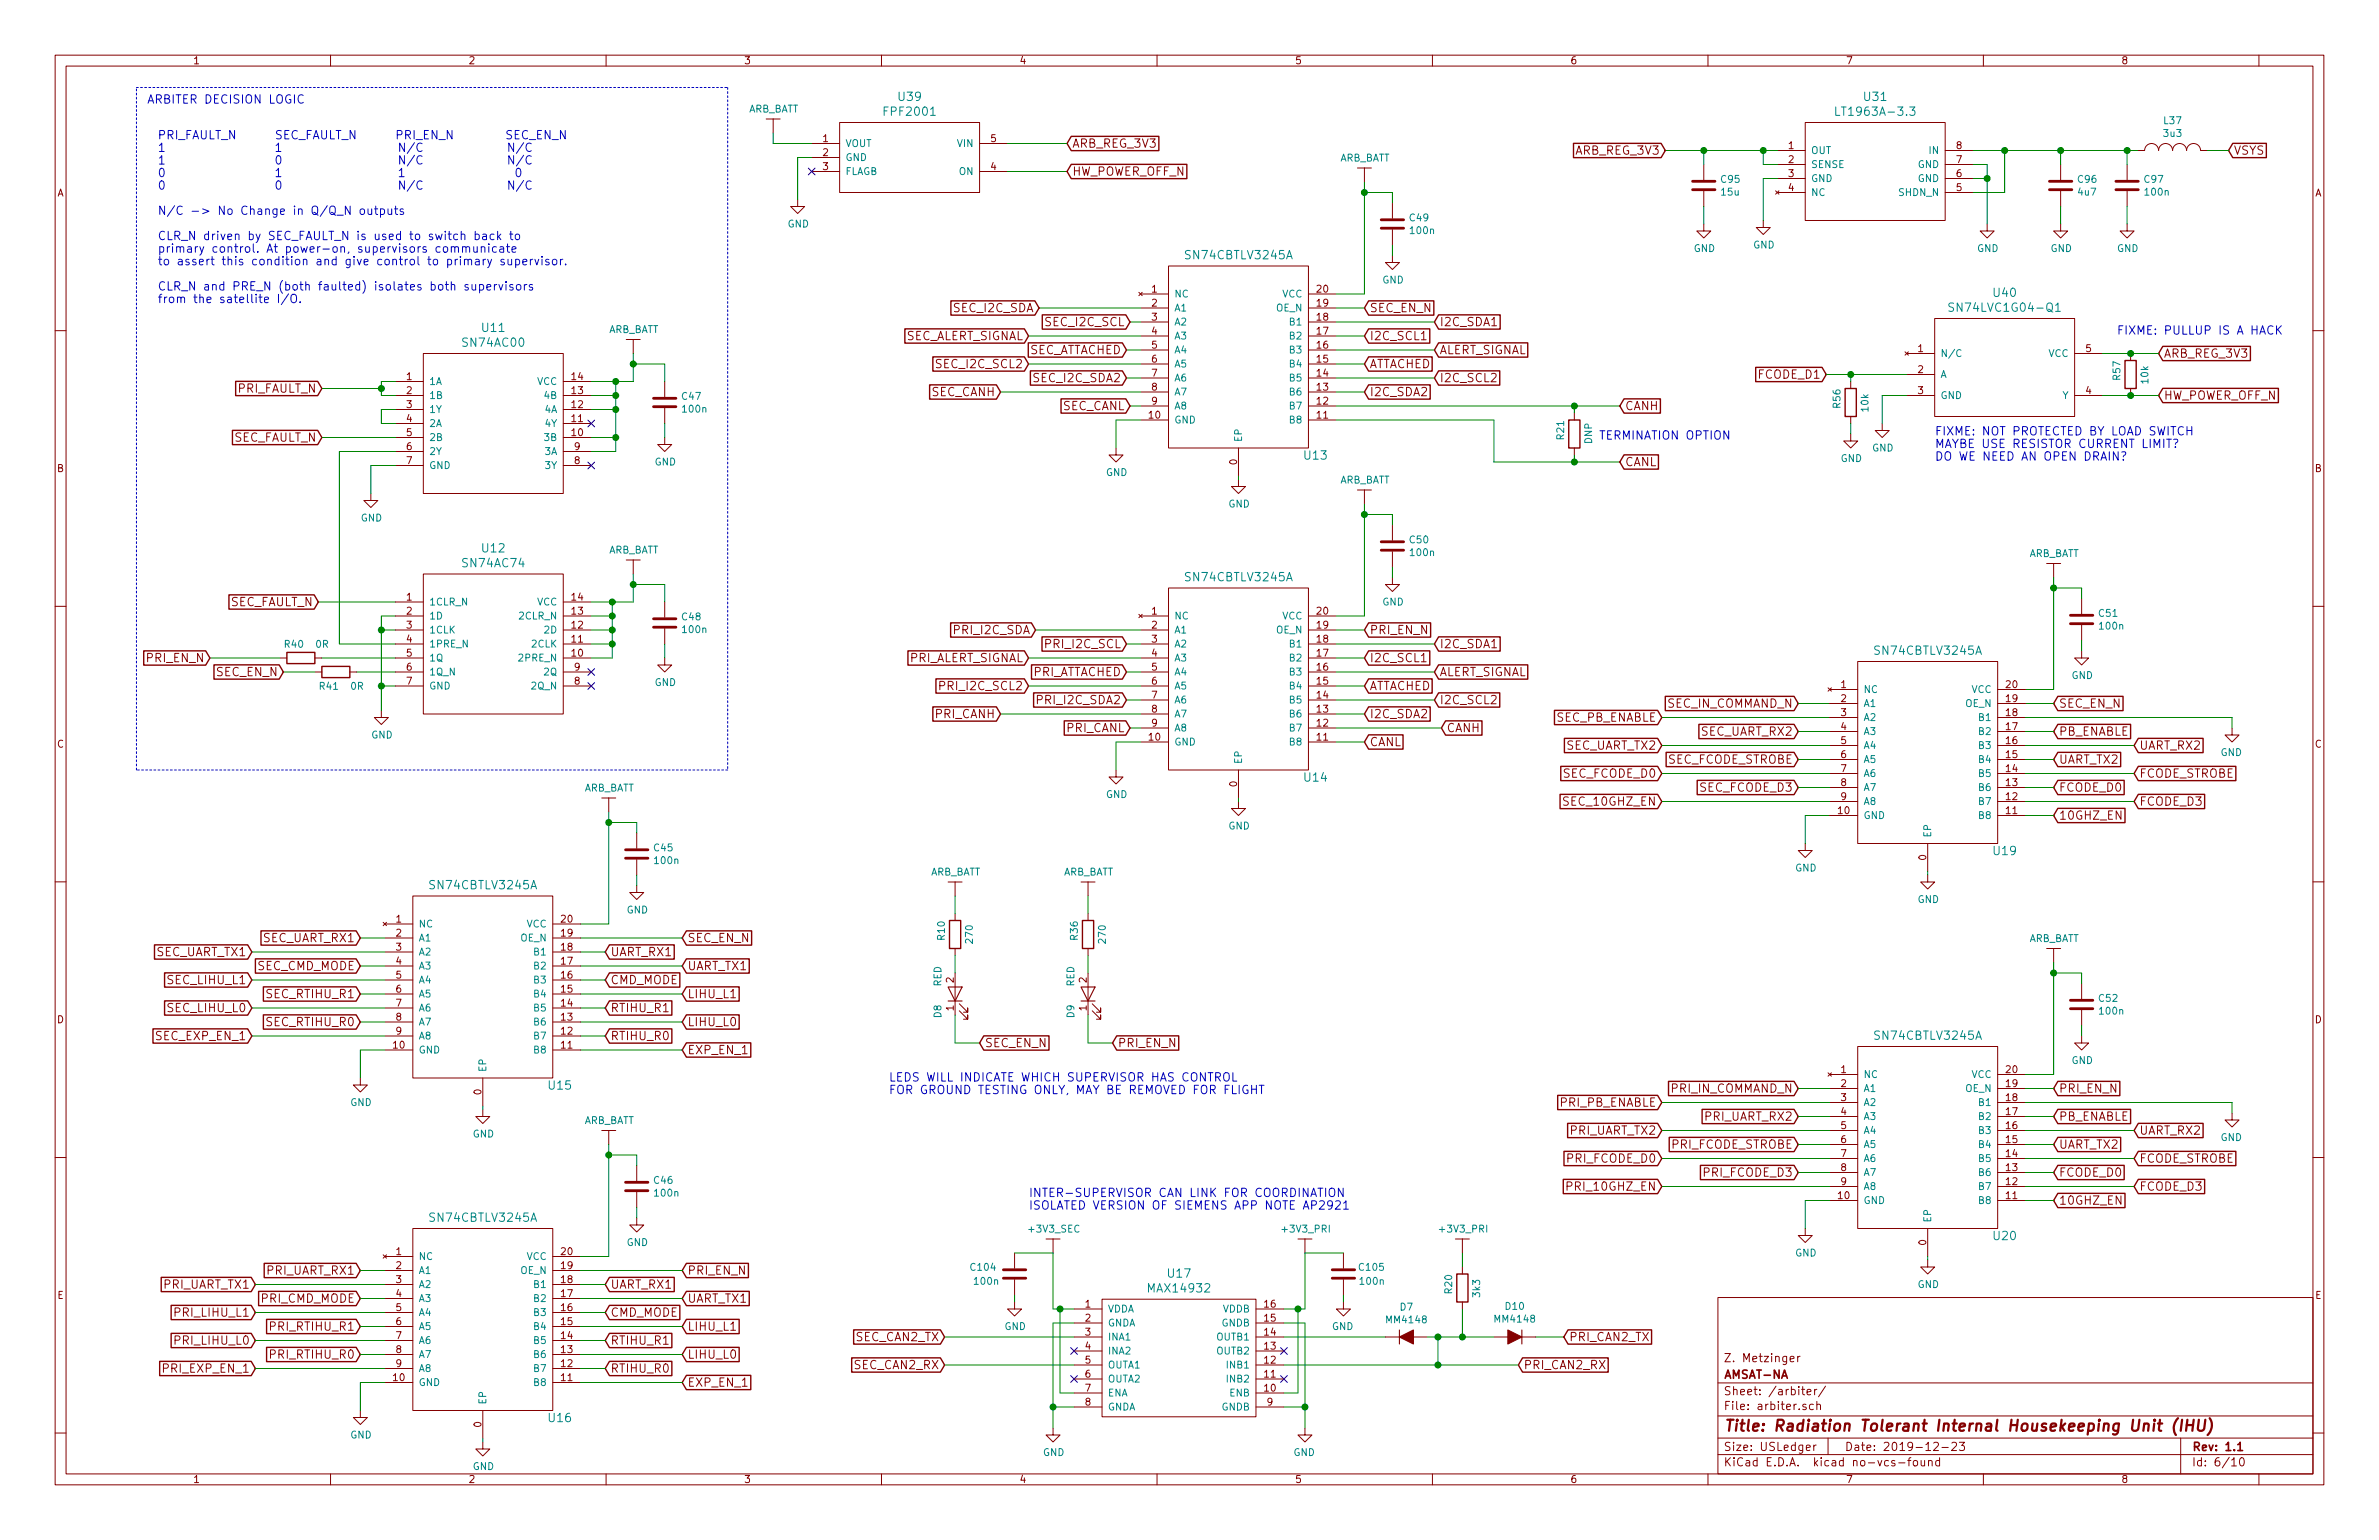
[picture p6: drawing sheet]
<svg xmlns="http://www.w3.org/2000/svg" width="432mm" height="279mm" viewBox="0 0 432 279" stroke-linecap="round" stroke-linejoin="round" font-family="sans-serif">
<defs><g id="words">
<text font-size="2.8" fill="#840000" x="312.8" y="259.7">Title: Radiation Tolerant Internal Housekeeping Unit (IHU)</text>
<g font-size="2.1" fill="#0000c2">
<text x="26.7" y="18.8">ARBITER DECISION LOGIC</text>
<text x="28.6" y="25.3">PRI_FAULT_N</text>
<text x="28.6" y="27.6">1</text>
<text x="28.6" y="29.8">1</text>
<text x="46.3" y="25.3">SEC_FAULT_N</text>
<text x="28.6" y="32.1">0</text>
<text x="28.6" y="34.4">0</text>
<text x="28.6" y="39">N/C -&gt; No Change in Q/Q_N outputs</text>
<text x="28.6" y="43.6">CLR_N driven by SEC_FAULT_N is used to switch back to</text>
<text x="28.6" y="45.8">primary control. At power-on, supervisors communicate</text>
<text x="28.6" y="48.1">to assert this condition and give control to primary supervisor.</text>
<text x="28.6" y="52.7">CLR_N and PRE_N (both faulted) isolates both supervisors</text>
<text x="28.6" y="55">from the satellite I/O.</text>
<text x="384.2" y="60.7">FIXME: PULLUP IS A HACK</text>
<text x="290.2" y="79.8">TERMINATION OPTION</text>
<text x="351.2" y="79">FIXME: NOT PROTECTED BY LOAD SWITCH</text>
<text x="351.2" y="81.3">MAYBE USE RESISTOR CURRENT LIMIT?</text>
<text x="351.2" y="83.6">DO WE NEED AN OPEN DRAIN?</text>
<text x="161.3" y="196.2">LEDS WILL INDICATE WHICH SUPERVISOR HAS CONTROL</text>
<text x="161.3" y="198.5">FOR GROUND TESTING ONLY, MAY BE REMOVED FOR FLIGHT</text>
<text x="186.7" y="217.2">INTER-SUPERVISOR CAN LINK FOR COORDINATION</text>
<text x="186.7" y="219.5">ISOLATED VERSION OF SIEMENS APP NOTE AP2921</text>
</g>
<g font-size="2.1" fill="#008484">
<text x="160.7" y="21">FPF2001</text>
<text x="163.2" y="18.3">U39</text>
<text x="334.1" y="21">LT1963A-3.3</text>
<text x="338.4" y="18.3">U31</text>
<text x="215.5" y="47">SN74CBTLV3245A</text>
<text x="361.9" y="53.9">U40</text>
<text x="354.7" y="56.6">SN74LVC1G04-Q1</text>
<text x="84.2" y="62.9">SN74AC00</text>
<text x="87.6" y="60.2">U11</text>
<text x="236.8" y="83.4">U13</text>
<text x="87.6" y="100.2">U12</text>
<text x="84.2" y="102.9">SN74AC74</text>
<text x="215.5" y="105.5">SN74CBTLV3245A</text>
<text x="340.6" y="118.8">SN74CBTLV3245A</text>
<text x="236.8" y="141.8">U14</text>
<text x="361.9" y="155.1">U19</text>
<text x="78.3" y="161.3">SN74CBTLV3245A</text>
<text x="340.6" y="188.6">SN74CBTLV3245A</text>
<text x="99.7" y="197.7">U15</text>
<text x="78.3" y="221.7">SN74CBTLV3245A</text>
<text x="361.9" y="225">U20</text>
<text x="212.1" y="231.8">U17</text>
<text x="208.7" y="234.5">MAX14932</text>
<text x="99.7" y="258">U16</text>
</g>
<g font-size="2.1" fill="#840000">
<text x="194.6" y="26.8">ARB_REG_3V3</text>
<text x="286" y="28.1">ARB_REG_3V3</text>
<text x="405.4" y="28.1">VSYS</text>
<text x="194.6" y="31.9">HW_POWER_OFF_N</text>
<text x="173.2" y="56.6">SEC_I2C_SDA</text>
<text x="189.9" y="59.2">SEC_I2C_SCL</text>
<text x="248.6" y="56.6">SEC_EN_N</text>
<text x="261.3" y="59.2">I2C_SDA1</text>
<text x="164" y="61.7">SEC_ALERT_SIGNAL</text>
<text x="186.3" y="64.3">SEC_ATTACHED</text>
<text x="248.6" y="61.7">I2C_SCL1</text>
<text x="261.3" y="64.3">ALERT_SIGNAL</text>
<text x="392.7" y="64.9">ARB_REG_3V3</text>
<text x="43.1" y="71.2">PRI_FAULT_N</text>
<text x="169" y="71.9">SEC_CANH</text>
<text x="170.3" y="66.8">SEC_I2C_SCL2</text>
<text x="187.9" y="69.3">SEC_I2C_SDA2</text>
<text x="248.6" y="66.8">ATTACHED</text>
<text x="248.6" y="71.9">I2C_SDA2</text>
<text x="261.3" y="69.3">I2C_SCL2</text>
<text x="319.2" y="68.7">FCODE_D1</text>
<text x="192.8" y="74.4">SEC_CANL</text>
<text x="294.9" y="74.4">CANH</text>
<text x="392.7" y="72.5">HW_POWER_OFF_N</text>
<text x="42.3" y="80.1">SEC_FAULT_N</text>
<text x="294.9" y="84.6">CANL</text>
<text x="41.7" y="110">SEC_FAULT_N</text>
<text x="173.4" y="115.1">PRI_I2C_SDA</text>
<text x="190.1" y="117.6">PRI_I2C_SCL</text>
<text x="248.6" y="115.1">PRI_EN_N</text>
<text x="261.3" y="117.6">I2C_SDA1</text>
<text x="26.8" y="120.1">PRI_EN_N</text>
<text x="39.3" y="122.7">SEC_EN_N</text>
<text x="164.8" y="120.1">PRI_ALERT_SIGNAL</text>
<text x="171.1" y="125.2">PRI_I2C_SCL2</text>
<text x="187.2" y="122.7">PRI_ATTACHED</text>
<text x="248.6" y="120.1">I2C_SCL1</text>
<text x="248.6" y="125.2">ATTACHED</text>
<text x="261.3" y="122.7">ALERT_SIGNAL</text>
<text x="169.8" y="130.3">PRI_CANH</text>
<text x="188.7" y="127.8">PRI_I2C_SDA2</text>
<text x="248.6" y="130.3">I2C_SDA2</text>
<text x="261.3" y="127.8">I2C_SCL2</text>
<text x="282.3" y="130.9">SEC_PB_ENABLE</text>
<text x="302.6" y="128.4">SEC_IN_COMMAND_N</text>
<text x="373.7" y="128.4">SEC_EN_N</text>
<text x="193.6" y="132.8">PRI_CANL</text>
<text x="248.6" y="135.4">CANL</text>
<text x="262.5" y="132.8">CANH</text>
<text x="284.2" y="136">SEC_UART_TX2</text>
<text x="308.7" y="133.5">SEC_UART_RX2</text>
<text x="373.7" y="133.5">PB_ENABLE</text>
<text x="388.3" y="136">UART_RX2</text>
<text x="283.8" y="141.1">SEC_FCODE_D0</text>
<text x="302.5" y="138.6">SEC_FCODE_STROBE</text>
<text x="308.6" y="143.6">SEC_FCODE_D3</text>
<text x="373.7" y="138.6">UART_TX2</text>
<text x="373.7" y="143.6">FCODE_D0</text>
<text x="388.3" y="141.1">FCODE_STROBE</text>
<text x="284.2" y="146.2">SEC_10GHZ_EN</text>
<text x="373.7" y="148.7">10GHZ_EN</text>
<text x="388.3" y="146.2">FCODE_D3</text>
<text x="28.3" y="173.5">SEC_UART_TX1</text>
<text x="47.8" y="170.9">SEC_UART_RX1</text>
<text x="110.8" y="173.5">UART_RX1</text>
<text x="124.7" y="170.9">SEC_EN_N</text>
<text x="30.7" y="178.6">SEC_LIHU_L1</text>
<text x="46.6" y="176">SEC_CMD_MODE</text>
<text x="110.8" y="178.6">CMD_MODE</text>
<text x="124.7" y="176">UART_TX1</text>
<text x="30.7" y="183.6">SEC_LIHU_L0</text>
<text x="48.6" y="181.1">SEC_RTIHU_R1</text>
<text x="110.8" y="183.6">RTIHU_R1</text>
<text x="124.7" y="181.1">LIHU_L1</text>
<text x="28.5" y="188.7">SEC_EXP_EN_1</text>
<text x="48.6" y="186.2">SEC_RTIHU_R0</text>
<text x="110.8" y="188.7">RTIHU_R0</text>
<text x="124.7" y="191.3">EXP_EN_1</text>
<text x="124.7" y="186.2">LIHU_L0</text>
<text x="178.7" y="190">SEC_EN_N</text>
<text x="202.8" y="190">PRI_EN_N</text>
<text x="283.1" y="200.8">PRI_PB_ENABLE</text>
<text x="303.4" y="198.2">PRI_IN_COMMAND_N</text>
<text x="309.5" y="203.3">PRI_UART_RX2</text>
<text x="373.7" y="198.2">PRI_EN_N</text>
<text x="373.7" y="203.3">PB_ENABLE</text>
<text x="285" y="205.9">PRI_UART_TX2</text>
<text x="303.3" y="208.4">PRI_FCODE_STROBE</text>
<text x="373.7" y="208.4">UART_TX2</text>
<text x="388.3" y="205.9">UART_RX2</text>
<text x="284.7" y="210.9">PRI_FCODE_D0</text>
<text x="309.4" y="213.5">PRI_FCODE_D3</text>
<text x="373.7" y="213.5">FCODE_D0</text>
<text x="388.3" y="210.9">FCODE_STROBE</text>
<text x="285" y="216">PRI_10GHZ_EN</text>
<text x="373.7" y="218.6">10GHZ_EN</text>
<text x="388.3" y="216">FCODE_D3</text>
<text x="29.7" y="233.8">PRI_UART_TX1</text>
<text x="48.6" y="231.3">PRI_UART_RX1</text>
<text x="110.8" y="233.8">UART_RX1</text>
<text x="124.7" y="231.3">PRI_EN_N</text>
<text x="32.1" y="238.9">PRI_LIHU_L1</text>
<text x="47.4" y="236.3">PRI_CMD_MODE</text>
<text x="110.8" y="238.9">CMD_MODE</text>
<text x="124.7" y="236.3">UART_TX1</text>
<text x="32.1" y="244">PRI_LIHU_L0</text>
<text x="49.4" y="241.4">PRI_RTIHU_R1</text>
<text x="110.8" y="244">RTIHU_R1</text>
<text x="124.7" y="241.4">LIHU_L1</text>
<text x="155.3" y="243.3">SEC_CAN2_TX</text>
<text x="284.8" y="243.3">PRI_CAN2_TX</text>
<text x="30" y="249">PRI_EXP_EN_1</text>
<text x="49.4" y="246.5">PRI_RTIHU_R0</text>
<text x="110.8" y="249">RTIHU_R0</text>
<text x="124.7" y="251.6">EXP_EN_1</text>
<text x="124.7" y="246.5">LIHU_L0</text>
<text x="155.1" y="248.4">SEC_CAN2_RX</text>
<text x="276.5" y="248.4">PRI_CAN2_RX</text>
<text x="312.8" y="250.1">AMSAT-NA</text>
<text x="312.8" y="247.1">Z. Metzinger</text>
<text x="312.8" y="255.8">File: arbiter.sch</text>
<text x="312.8" y="253.1">Sheet: /arbiter/</text>
<text x="312.8" y="263.2">Size: USLedger</text>
<text x="334.8" y="263.2">Date: 2019-12-23</text>
<text x="397.8" y="263.2">Rev: 1.1</text>
<text x="312.8" y="266">KiCad E.D.A. kicad no-vcs-found</text>
<text x="397.8" y="266">Id: 6/10</text>
</g>
<g font-size="1.8" fill="#840000">
<text x="35" y="11.6">1</text>
<text x="85" y="11.6">2</text>
<text x="135" y="11.6">3</text>
<text x="185" y="11.6">4</text>
<text x="235" y="11.6">5</text>
<text x="285" y="11.6">6</text>
<text x="335" y="11.6">7</text>
<text x="385" y="11.6">8</text>
<text x="149.4" y="25.8">1</text>
<text x="149.4" y="28.3">2</text>
<text x="179.9" y="25.8">5</text>
<text x="324.6" y="27.1">1</text>
<text x="324.6" y="29.6">2</text>
<text x="355.1" y="29.6">7</text>
<text x="355.1" y="27.1">8</text>
<text x="10.4" y="35.6">A</text>
<text x="149.4" y="30.9">3</text>
<text x="179.9" y="30.9">4</text>
<text x="324.6" y="32.1">3</text>
<text x="324.6" y="34.7">4</text>
<text x="355.1" y="34.7">5</text>
<text x="355.1" y="32.1">6</text>
<text x="420.2" y="35.6">A</text>
<text x="209.1" y="53.1">1</text>
<text x="239.1" y="53.1">20</text>
<text x="209.1" y="55.6">2</text>
<text x="209.1" y="58.2">3</text>
<text x="239.1" y="58.2">18</text>
<text x="239.1" y="55.6">19</text>
<text x="209.1" y="60.7">4</text>
<text x="209.1" y="63.2">5</text>
<text x="209.1" y="65.8">6</text>
<text x="239.1" y="65.8">15</text>
<text x="239.1" y="63.2">16</text>
<text x="239.1" y="60.7">17</text>
<text x="348.1" y="63.9">1</text>
<text x="378.6" y="63.9">5</text>
<text x="73.8" y="69">1</text>
<text x="73.8" y="71.5">2</text>
<text x="103.8" y="71.5">13</text>
<text x="103.8" y="69">14</text>
<text x="209.1" y="68.3">7</text>
<text x="209.1" y="70.9">8</text>
<text x="239.1" y="70.9">13</text>
<text x="239.1" y="68.3">14</text>
<text x="348.1" y="67.7">2</text>
<text x="348.1" y="71.5">3</text>
<text x="378.6" y="71.5">4</text>
<text x="73.8" y="74">3</text>
<text x="73.8" y="76.6">4</text>
<text x="103.8" y="76.6">11</text>
<text x="103.8" y="74">12</text>
<text x="208.6" y="75.9">10</text>
<text x="209.1" y="73.4">9</text>
<text x="239.1" y="75.9">11</text>
<text x="239.1" y="73.4">12</text>
<text x="73.8" y="79.1">5</text>
<text x="73.8" y="81.7">6</text>
<text x="103.8" y="79.1">10</text>
<text x="104.3" y="81.7">9</text>
<text x="10.4" y="85.6">B</text>
<text x="73.8" y="84.2">7</text>
<text x="104.3" y="84.2">8</text>
<text x="224.5" y="84.3" transform="rotate(-90 224.5 84.3)">0</text>
<text x="420.2" y="85.6">B</text>
<text x="73.8" y="109">1</text>
<text x="73.8" y="111.5">2</text>
<text x="103.8" y="111.5">13</text>
<text x="103.8" y="109">14</text>
<text x="209.1" y="111.5">1</text>
<text x="239.1" y="111.5">20</text>
<text x="73.8" y="114">3</text>
<text x="73.8" y="116.6">4</text>
<text x="73.8" y="119.1">5</text>
<text x="103.8" y="119.1">10</text>
<text x="103.8" y="116.6">11</text>
<text x="103.8" y="114">12</text>
<text x="209.1" y="114">2</text>
<text x="209.1" y="116.6">3</text>
<text x="209.1" y="119.1">4</text>
<text x="239.1" y="119.1">17</text>
<text x="239.1" y="116.6">18</text>
<text x="239.1" y="114">19</text>
<text x="73.8" y="121.7">6</text>
<text x="73.8" y="124.2">7</text>
<text x="104.3" y="124.2">8</text>
<text x="104.3" y="121.7">9</text>
<text x="209.1" y="121.7">5</text>
<text x="209.1" y="124.2">6</text>
<text x="239.1" y="124.2">15</text>
<text x="239.1" y="121.7">16</text>
<text x="334.2" y="124.8">1</text>
<text x="364.2" y="124.8">20</text>
<text x="209.1" y="126.7">7</text>
<text x="209.1" y="129.3">8</text>
<text x="209.1" y="131.8">9</text>
<text x="239.1" y="131.8">12</text>
<text x="239.1" y="129.3">13</text>
<text x="239.1" y="126.7">14</text>
<text x="334.2" y="127.4">2</text>
<text x="334.2" y="129.9">3</text>
<text x="364.2" y="129.9">18</text>
<text x="364.2" y="127.4">19</text>
<text x="10.4" y="135.6">C</text>
<text x="208.6" y="134.4">10</text>
<text x="239.1" y="134.4">11</text>
<text x="334.2" y="132.5">4</text>
<text x="334.2" y="135">5</text>
<text x="334.2" y="137.5">6</text>
<text x="364.2" y="137.5">15</text>
<text x="364.2" y="135">16</text>
<text x="364.2" y="132.5">17</text>
<text x="420.2" y="135.6">C</text>
<text x="224.5" y="142.7" transform="rotate(-90 224.5 142.7)">0</text>
<text x="334.2" y="140.1">7</text>
<text x="334.2" y="142.6">8</text>
<text x="364.2" y="142.6">13</text>
<text x="364.2" y="140.1">14</text>
<text x="333.7" y="147.7">10</text>
<text x="334.2" y="145.2">9</text>
<text x="364.2" y="147.7">11</text>
<text x="364.2" y="145.2">12</text>
<text x="349.6" y="156.1" transform="rotate(-90 349.6 156.1)">0</text>
<text x="71.9" y="167.4">1</text>
<text x="101.9" y="167.4">20</text>
<text x="71.9" y="169.9">2</text>
<text x="71.9" y="172.5">3</text>
<text x="101.9" y="172.5">18</text>
<text x="101.9" y="169.9">19</text>
<text x="71.9" y="175">4</text>
<text x="71.9" y="177.5">5</text>
<text x="101.9" y="177.5">16</text>
<text x="101.9" y="175">17</text>
<text x="173.1" y="178.3" transform="rotate(-90 173.1 178.3)">2</text>
<text x="197.2" y="178.3" transform="rotate(-90 197.2 178.3)">2</text>
<text x="10.4" y="185.6">D</text>
<text x="71.9" y="180.1">6</text>
<text x="71.9" y="182.6">7</text>
<text x="71.9" y="185.2">8</text>
<text x="101.9" y="185.2">13</text>
<text x="101.9" y="182.6">14</text>
<text x="101.9" y="180.1">15</text>
<text x="173.1" y="183.4" transform="rotate(-90 173.1 183.4)">1</text>
<text x="197.2" y="183.4" transform="rotate(-90 197.2 183.4)">1</text>
<text x="420.2" y="185.6">D</text>
<text x="71.4" y="190.2">10</text>
<text x="71.9" y="187.7">9</text>
<text x="101.9" y="190.2">11</text>
<text x="101.9" y="187.7">12</text>
<text x="334.2" y="194.7">1</text>
<text x="334.2" y="197.2">2</text>
<text x="364.2" y="194.7">20</text>
<text x="364.2" y="197.2">19</text>
<text x="87.4" y="198.6" transform="rotate(-90 87.4 198.6)">0</text>
<text x="334.2" y="199.8">3</text>
<text x="334.2" y="202.3">4</text>
<text x="364.2" y="202.3">17</text>
<text x="364.2" y="199.8">18</text>
<text x="334.2" y="204.9">5</text>
<text x="334.2" y="207.4">6</text>
<text x="334.2" y="209.9">7</text>
<text x="364.2" y="209.9">14</text>
<text x="364.2" y="207.4">15</text>
<text x="364.2" y="204.9">16</text>
<text x="334.2" y="212.5">8</text>
<text x="334.2" y="215">9</text>
<text x="364.2" y="215">12</text>
<text x="364.2" y="212.5">13</text>
<text x="333.7" y="217.6">10</text>
<text x="364.2" y="217.6">11</text>
<text x="71.9" y="227.7">1</text>
<text x="101.9" y="227.7">20</text>
<text x="349.6" y="225.9" transform="rotate(-90 349.6 225.9)">0</text>
<text x="71.9" y="230.3">2</text>
<text x="71.9" y="232.8">3</text>
<text x="101.9" y="232.8">18</text>
<text x="101.9" y="230.3">19</text>
<text x="10.4" y="235.6">E</text>
<text x="71.9" y="235.3">4</text>
<text x="71.9" y="237.9">5</text>
<text x="101.9" y="237.9">16</text>
<text x="101.9" y="235.3">17</text>
<text x="197" y="237.2">1</text>
<text x="197" y="239.8">2</text>
<text x="229.5" y="239.8">15</text>
<text x="229.5" y="237.2">16</text>
<text x="420.2" y="235.6">E</text>
<text x="71.9" y="240.4">6</text>
<text x="71.9" y="243">7</text>
<text x="71.9" y="245.5">8</text>
<text x="101.9" y="245.5">13</text>
<text x="101.9" y="243">14</text>
<text x="101.9" y="240.4">15</text>
<text x="197" y="242.3">3</text>
<text x="197" y="244.9">4</text>
<text x="229.5" y="244.9">13</text>
<text x="229.5" y="242.3">14</text>
<text x="71.4" y="250.6">10</text>
<text x="71.9" y="248">9</text>
<text x="101.9" y="250.6">11</text>
<text x="101.9" y="248">12</text>
<text x="197" y="247.4">5</text>
<text x="197" y="249.9">6</text>
<text x="229.5" y="249.9">11</text>
<text x="229.5" y="247.4">12</text>
<text x="197" y="252.5">7</text>
<text x="197" y="255">8</text>
<text x="229.5" y="252.5">10</text>
<text x="230" y="255">9</text>
<text x="87.4" y="258.9" transform="rotate(-90 87.4 258.9)">0</text>
<text x="35" y="269">1</text>
<text x="85" y="269">2</text>
<text x="135" y="269">3</text>
<text x="185" y="269">4</text>
<text x="235" y="269">5</text>
<text x="285" y="269">6</text>
<text x="335" y="269">7</text>
<text x="385" y="269">8</text>
</g>
<g font-size="1.8" fill="#008484">
<text x="135.7" y="20.4">ARB_BATT</text>
<text x="392.8" y="22.5">L37</text>
<text x="153.4" y="26.7">VOUT</text>
<text x="153.4" y="29.2">GND</text>
<text x="173.8" y="26.7">VIN</text>
<text x="243" y="29.3">ARB_BATT</text>
<text x="328.7" y="27.9">OUT</text>
<text x="350.3" y="27.9">IN</text>
<text x="392.8" y="24.8">3u3</text>
<text x="153.4" y="31.8">FLAGB</text>
<text x="174.1" y="31.8">ON</text>
<text x="312.4" y="33.2">C95</text>
<text x="312.5" y="35.5">15u</text>
<text x="328.7" y="30.5">SENSE</text>
<text x="328.7" y="33">GND</text>
<text x="328.7" y="35.6">NC</text>
<text x="344.8" y="35.6">SHDN_N</text>
<text x="348.1" y="33">GND</text>
<text x="348.1" y="30.5">GND</text>
<text x="377.2" y="33.2">C96</text>
<text x="377.3" y="35.5">4u7</text>
<text x="389.3" y="33.2">C97</text>
<text x="389.5" y="35.5">100n</text>
<text x="143" y="41.3">GND</text>
<text x="255.9" y="40.2">C49</text>
<text x="256.1" y="42.5">100n</text>
<text x="307.4" y="45.7">GND</text>
<text x="318.2" y="45.1">GND</text>
<text x="358.9" y="45.7">GND</text>
<text x="372.2" y="45.7">GND</text>
<text x="384.3" y="45.7">GND</text>
<text x="213.1" y="54">NC</text>
<text x="232.7" y="54">VCC</text>
<text x="250.9" y="51.4">GND</text>
<text x="213.1" y="56.5">A1</text>
<text x="213.1" y="59.1">A2</text>
<text x="231.6" y="56.5">OE_N</text>
<text x="234.2" y="59.1">B1</text>
<text x="110.3" y="60.4">ARB_BATT</text>
<text x="213.1" y="61.6">A3</text>
<text x="213.1" y="64.1">A4</text>
<text x="234.2" y="64.1">B3</text>
<text x="234.2" y="61.6">B2</text>
<text x="352.2" y="64.8">N/C</text>
<text x="371.8" y="64.8">VCC</text>
<text x="77.9" y="69.8">1A</text>
<text x="97.5" y="69.8">VCC</text>
<text x="213.1" y="66.7">A5</text>
<text x="213.1" y="69.2">A6</text>
<text x="213.1" y="71.8">A7</text>
<text x="234.2" y="71.8">B6</text>
<text x="234.2" y="69.2">B5</text>
<text x="234.2" y="66.7">B4</text>
<text x="352.2" y="68.6">A</text>
<text x="384.9" y="68.9" transform="rotate(-90 384.9 68.9)">R57</text>
<text x="389.9" y="69.5" transform="rotate(-90 389.9 69.5)">10k</text>
<text x="77.9" y="72.4">1B</text>
<text x="77.9" y="74.9">1Y</text>
<text x="77.9" y="77.5">2A</text>
<text x="99" y="74.9">4A</text>
<text x="99" y="72.4">4B</text>
<text x="99.1" y="77.5">4Y</text>
<text x="123.9" y="72.5">C47</text>
<text x="124" y="74.9">100n</text>
<text x="213.1" y="74.3">A8</text>
<text x="213.1" y="76.8">GND</text>
<text x="234.2" y="76.8">B8</text>
<text x="234.2" y="74.3">B7</text>
<text x="334.1" y="74" transform="rotate(-90 334.1 74)">R56</text>
<text x="339.1" y="74.6" transform="rotate(-90 339.1 74.6)">10k</text>
<text x="352.2" y="72.4">GND</text>
<text x="374.4" y="72.4">Y</text>
<text x="77.9" y="80">2B</text>
<text x="77.9" y="82.5">2Y</text>
<text x="99" y="82.5">3A</text>
<text x="99" y="80">3B</text>
<text x="225.4" y="80.3" transform="rotate(-90 225.4 80.3)">EP</text>
<text x="283.9" y="79.7" transform="rotate(-90 283.9 79.7)">R21</text>
<text x="289" y="80.5" transform="rotate(-90 289 80.5)">DNP</text>
<text x="334.1" y="83.8">GND</text>
<text x="339.8" y="81.9">GND</text>
<text x="77.9" y="85.1">GND</text>
<text x="99.1" y="85.1">3Y</text>
<text x="118.8" y="84.5">GND</text>
<text x="200.7" y="86.4">GND</text>
<text x="243" y="87.7">ARB_BATT</text>
<text x="65.5" y="94.6">GND</text>
<text x="223" y="92.1">GND</text>
<text x="110.3" y="100.4">ARB_BATT</text>
<text x="255.9" y="98.6">C50</text>
<text x="256.1" y="100.9">100n</text>
<text x="368.1" y="101.1">ARB_BATT</text>
<text x="77.9" y="109.9">1CLR_N</text>
<text x="77.9" y="112.4">1D</text>
<text x="94.3" y="112.4">2CLR_N</text>
<text x="97.5" y="109.9">VCC</text>
<text x="123.9" y="112.5">C48</text>
<text x="213.1" y="112.4">NC</text>
<text x="232.7" y="112.4">VCC</text>
<text x="250.9" y="109.9">GND</text>
<text x="381" y="111.9">C51</text>
<text x="51.7" y="117.5">R40</text>
<text x="57.4" y="117.5">0R</text>
<text x="77.9" y="114.9">1CLK</text>
<text x="77.9" y="117.5">1PRE_N</text>
<text x="96.6" y="117.5">2CLK</text>
<text x="99" y="114.9">2D</text>
<text x="124" y="114.9">100n</text>
<text x="213.1" y="114.9">A1</text>
<text x="213.1" y="117.5">A2</text>
<text x="231.6" y="114.9">OE_N</text>
<text x="234.2" y="117.5">B1</text>
<text x="381.2" y="114.2">100n</text>
<text x="58.1" y="125.1">R41</text>
<text x="63.7" y="125.1">0R</text>
<text x="77.9" y="120">1Q</text>
<text x="77.9" y="122.6">1Q_N</text>
<text x="77.9" y="125.1">GND</text>
<text x="94.3" y="120">2PRE_N</text>
<text x="96.6" y="125.1">2Q_N</text>
<text x="98.9" y="122.6">2Q</text>
<text x="118.8" y="124.5">GND</text>
<text x="213.1" y="120">A3</text>
<text x="213.1" y="122.6">A4</text>
<text x="213.1" y="125.1">A5</text>
<text x="234.2" y="125.1">B4</text>
<text x="234.2" y="122.6">B3</text>
<text x="234.2" y="120">B2</text>
<text x="338.2" y="125.7">NC</text>
<text x="357.8" y="125.7">VCC</text>
<text x="376" y="123.2">GND</text>
<text x="213.1" y="127.6">A6</text>
<text x="213.1" y="130.2">A7</text>
<text x="234.2" y="130.2">B6</text>
<text x="234.2" y="127.6">B5</text>
<text x="338.2" y="128.3">A1</text>
<text x="338.2" y="130.8">A2</text>
<text x="356.7" y="128.3">OE_N</text>
<text x="359.3" y="130.8">B1</text>
<text x="67.4" y="134">GND</text>
<text x="213.1" y="132.7">A8</text>
<text x="213.1" y="135.3">GND</text>
<text x="234.2" y="135.3">B8</text>
<text x="234.2" y="132.7">B7</text>
<text x="338.2" y="133.3">A3</text>
<text x="338.2" y="135.9">A4</text>
<text x="359.3" y="135.9">B3</text>
<text x="359.3" y="133.3">B2</text>
<text x="403" y="137.2">GND</text>
<text x="105.9" y="143.6">ARB_BATT</text>
<text x="225.4" y="138.7" transform="rotate(-90 225.4 138.7)">EP</text>
<text x="338.2" y="138.4">A5</text>
<text x="338.2" y="141">A6</text>
<text x="338.2" y="143.5">A7</text>
<text x="359.3" y="143.5">B6</text>
<text x="359.3" y="141">B5</text>
<text x="359.3" y="138.4">B4</text>
<text x="200.7" y="144.8">GND</text>
<text x="338.2" y="146">A8</text>
<text x="338.2" y="148.6">GND</text>
<text x="359.3" y="148.6">B8</text>
<text x="359.3" y="146">B7</text>
<text x="118.8" y="154.5">C45</text>
<text x="223" y="150.5">GND</text>
<text x="350.5" y="152" transform="rotate(-90 350.5 152)">EP</text>
<text x="118.9" y="156.8">100n</text>
<text x="168.7" y="158.9">ARB_BATT</text>
<text x="192.9" y="158.9">ARB_BATT</text>
<text x="325.8" y="158.1">GND</text>
<text x="113.7" y="165.7">GND</text>
<text x="348.1" y="163.8">GND</text>
<text x="75.9" y="168.3">NC</text>
<text x="75.9" y="170.8">A1</text>
<text x="75.9" y="173.4">A2</text>
<text x="94.5" y="170.8">OE_N</text>
<text x="95.6" y="168.3">VCC</text>
<text x="97.1" y="173.4">B1</text>
<text x="171.5" y="170.5" transform="rotate(-90 171.5 170.5)">R10</text>
<text x="176.6" y="171" transform="rotate(-90 176.6 171)">270</text>
<text x="195.6" y="170.5" transform="rotate(-90 195.6 170.5)">R36</text>
<text x="200.7" y="171" transform="rotate(-90 200.7 171)">270</text>
<text x="368.1" y="170.9">ARB_BATT</text>
<text x="75.9" y="175.9">A3</text>
<text x="75.9" y="178.4">A4</text>
<text x="97.1" y="178.4">B3</text>
<text x="97.1" y="175.9">B2</text>
<text x="170.9" y="179" transform="rotate(-90 170.9 179)">RED</text>
<text x="195" y="179" transform="rotate(-90 195 179)">RED</text>
<text x="75.9" y="181">A5</text>
<text x="75.9" y="183.5">A6</text>
<text x="97.1" y="183.5">B5</text>
<text x="97.1" y="181">B4</text>
<text x="170.9" y="184.6" transform="rotate(-90 170.9 184.6)">D8</text>
<text x="195" y="184.6" transform="rotate(-90 195 184.6)">D9</text>
<text x="381" y="181.8">C52</text>
<text x="381.2" y="184.1">100n</text>
<text x="75.9" y="186.1">A7</text>
<text x="75.9" y="188.6">A8</text>
<text x="75.9" y="191.1">GND</text>
<text x="97.1" y="191.1">B8</text>
<text x="97.1" y="188.6">B7</text>
<text x="97.1" y="186.1">B6</text>
<text x="88.3" y="194.6" transform="rotate(-90 88.3 194.6)">EP</text>
<text x="338.2" y="195.6">NC</text>
<text x="357.8" y="195.6">VCC</text>
<text x="376" y="193">GND</text>
<text x="63.6" y="200.7">GND</text>
<text x="105.9" y="203.9">ARB_BATT</text>
<text x="338.2" y="198.1">A1</text>
<text x="338.2" y="200.7">A2</text>
<text x="338.2" y="203.2">A3</text>
<text x="356.7" y="198.1">OE_N</text>
<text x="359.3" y="203.2">B2</text>
<text x="359.3" y="200.7">B1</text>
<text x="85.8" y="206.4">GND</text>
<text x="338.2" y="205.7">A4</text>
<text x="338.2" y="208.3">A5</text>
<text x="359.3" y="208.3">B4</text>
<text x="359.3" y="205.7">B3</text>
<text x="403" y="207">GND</text>
<text x="118.8" y="214.8">C46</text>
<text x="338.2" y="210.8">A6</text>
<text x="338.2" y="213.4">A7</text>
<text x="338.2" y="215.9">A8</text>
<text x="359.3" y="215.9">B7</text>
<text x="359.3" y="213.4">B6</text>
<text x="359.3" y="210.8">B5</text>
<text x="118.9" y="217.1">100n</text>
<text x="338.2" y="218.4">GND</text>
<text x="350.5" y="221.9" transform="rotate(-90 350.5 221.9)">EP</text>
<text x="359.3" y="218.4">B8</text>
<text x="113.7" y="226.1">GND</text>
<text x="186.9" y="223.6">+3V3_SEC</text>
<text x="232.9" y="223.6">+3V3_PRI</text>
<text x="261.5" y="223.6">+3V3_PRI</text>
<text x="325.8" y="228">GND</text>
<text x="75.9" y="228.6">NC</text>
<text x="75.9" y="231.1">A1</text>
<text x="75.9" y="233.7">A2</text>
<text x="94.5" y="231.1">OE_N</text>
<text x="95.6" y="228.6">VCC</text>
<text x="97.1" y="233.7">B1</text>
<text x="176.3" y="230.6">C104</text>
<text x="177" y="233.1">100n</text>
<text x="246.8" y="230.6">C105</text>
<text x="247" y="233.1">100n</text>
<text x="348.1" y="233.7">GND</text>
<text x="75.9" y="236.2">A3</text>
<text x="75.9" y="238.8">A4</text>
<text x="97.1" y="238.8">B3</text>
<text x="97.1" y="236.2">B2</text>
<text x="201" y="238.1">VDDA</text>
<text x="221.9" y="238.1">VDDB</text>
<text x="254.2" y="237.8">D7</text>
<text x="263.6" y="234.6" transform="rotate(-90 263.6 234.6)">R20</text>
<text x="268.7" y="235.3" transform="rotate(-90 268.7 235.3)">3k3</text>
<text x="271.5" y="240">MM4148</text>
<text x="273.3" y="237.6">D10</text>
<text x="75.9" y="241.3">A5</text>
<text x="75.9" y="243.8">A6</text>
<text x="97.1" y="243.8">B5</text>
<text x="97.1" y="241.3">B4</text>
<text x="182.3" y="241.3">GND</text>
<text x="201" y="240.7">GNDA</text>
<text x="201" y="243.2">INA1</text>
<text x="201" y="245.7">INA2</text>
<text x="221" y="245.7">OUTB2</text>
<text x="221" y="243.2">OUTB1</text>
<text x="221.7" y="240.7">GNDB</text>
<text x="241.8" y="241.3">GND</text>
<text x="251.8" y="240.1">MM4148</text>
<text x="75.9" y="246.4">A7</text>
<text x="75.9" y="248.9">A8</text>
<text x="75.9" y="251.5">GND</text>
<text x="97.1" y="251.5">B8</text>
<text x="97.1" y="248.9">B7</text>
<text x="97.1" y="246.4">B6</text>
<text x="201" y="248.3">OUTA1</text>
<text x="201" y="250.8">OUTA2</text>
<text x="222.9" y="250.8">INB2</text>
<text x="222.9" y="248.3">INB1</text>
<text x="88.3" y="254.9" transform="rotate(-90 88.3 254.9)">EP</text>
<text x="201" y="253.4">ENA</text>
<text x="201" y="255.9">GNDA</text>
<text x="221.7" y="255.9">GNDB</text>
<text x="223.2" y="253.4">ENB</text>
<text x="63.6" y="261">GND</text>
<text x="85.8" y="266.7">GND</text>
<text x="189.3" y="264.2">GND</text>
<text x="234.8" y="264.2">GND</text>
</g>
</g></defs>
<g fill="none" stroke="#840000" stroke-width=".18">
<path d="M10 10h411.8v259.4h-411.8zM12 12h407.8v255.4h-407.8zM60 10v2M110 10v2M160 10v2M210 10v2M260 10v2M310 10v2M360 10v2M410 10v2M139.1 21.6h2.5M140.3 21.6v2.5"/>
<path d="M144.8 36.2v1.3h1.2l-1.2 1.2-1.3-1.2h1.3M147.3 26h5.1M147.3 28.6h5.1M147.3 31.1h5.1M152.4 22.2h25.4v12.7h-25.4zM177.8 26h5.1M177.8 31.1h5.1M246.4 30.5h2.5M247.6 30.5v2.5M252.7 36.8v2.8M309.2 29.8v2.8M309.2 34.7v2.8"/>
<path d="M322.3 34.6l.6 .6M322.6 27.3h5.1M322.6 29.8h5.1M322.6 32.4h5.1M322.6 34.9h5.1M322.9 34.6l-.6 .6M327.7 22.2h25.4v17.8h-25.4zM353.1 27.3h5M353.1 29.8h5M353.1 32.4h5M353.1 34.9h5M374 29.8v2.8"/>
<path d="M374 34.7v2.8M386.1 29.8v2.8M386.1 34.7v2.8M388 27.3h1.3a1.27 1.27 0 0 1 1.2-1.3 1.27 1.27 0 0 1 1.3 1.3 1.27 1.27 0 0 1 1.3-1.3 1.27 1.27 0 0 1 1.2 1.3 1.27 1.27 0 0 1 1.3-1.3 1.27 1.27 0 0 1 1.3 1.3 1.27 1.27 0 0 1 1.2-1.3 1.27 1.27 0 0 1 1.3 1.3h1.3M10 60h2M206.7 53l.6 .6M207 53.3h5.1M207 55.9h5.1M207 58.4h5.1M207.3 53l-.6 .6M212.1 48.3h25.4v33h-25.4zM237.5 53.3h5.1"/>
<path d="M237.5 55.9h5.1M237.5 58.4h5.1M252.7 46.4v1.2h1.3l-1.3 1.3-1.2-1.3h1.2M252.7 41.7v2.8M270.8 59.1h.8M309.2 40.6v1.3h1.3l-1.3 1.3-1.2-1.3h1.2M320 40v1.3h1.3l-1.3 1.2-1.2-1.2h1.2M351.2 57.8h25.4v17.8h-25.4zM360.7 40.6v1.3h1.2l-1.2 1.3-1.3-1.3h1.3M374 40.6v1.3h1.3l-1.3 1.3-1.3-1.3h1.3M386.1 40.6v1.3h1.2l-1.2 1.3-1.3-1.3h1.3M419.8 60h2"/>
<path d="M71.8 69.2h5M71.8 71.8h5M71.8 74.3h5M71.8 76.8h5M71.8 79.4h5M76.8 64.1h25.4v25.4h-25.4zM102.2 69.2h5.1M102.2 71.8h5.1M102.2 74.3h5.1M102.2 76.8h5.1M102.2 79.4h5.1M113.7 61.6h2.5"/>
<path d="M114.9 61.6v2.5M120.6 79.4v1.2h1.3l-1.3 1.3-1.2-1.3h1.2M120.6 69.2v2.8M120.6 74v2.8M207 61h5.1M207 63.5h5.1M207 66h5.1M207 68.6h5.1M207 71.1h5.1M207 73.7h5.1M207 76.2h5.1M237.5 61h5.1"/>
<path d="M237.5 63.5h5.1M237.5 66h5.1M237.5 68.6h5.1M237.5 71.1h5.1M237.5 73.7h5.1M237.5 76.2h5.1M258 61.6h.9M285.7 74.9v1.3M335.9 78.7v1.3h1.3l-1.3 1.3-1.3-1.3h1.3M335.9 69.2v1.3M335.9 75.6v1.2M341.6 76.8v1.3h1.3l-1.3 1.3-1.2-1.3h1.2"/>
<path d="M345.8 63.8l.6 .6M346.1 71.8h5.1M346.1 64.1h5.1M346.1 67.9h5.1M346.4 63.8l-.6 .6M376.6 71.8h5M376.6 64.1h5M386.7 64.1v1.3M386.7 70.5v1.3M67.3 89.5v1.3h1.3l-1.3 1.3-1.3-1.3h1.3M71.8 81.9h5M71.8 84.5h5"/>
<path d="M102.2 81.9h5.1M102.2 84.5h5.1M202.6 81.3v1.3h1.2l-1.2 1.2-1.3-1.2h1.3M224.8 87v1.3h1.3l-1.3 1.2-1.3-1.2h1.3M224.8 81.3v5.1M246.4 88.9h2.5M247.6 88.9v2.5M252.7 95.3v2.7M285.7 81.3v1.3M10 110h2M50.8 119.4h1.3M57.1 119.4h1.3"/>
<path d="M71.8 109.2h5M71.8 111.8h5M71.8 114.3h5M71.8 116.8h5M71.8 119.4h5M76.8 104.1h25.4v25.4h-25.4zM102.2 109.2h5.1M102.2 111.8h5.1M102.2 114.3h5.1M102.2 116.8h5.1M102.2 119.4h5.1M113.7 101.6h2.5"/>
<path d="M114.9 101.6v2.5M120.6 119.4v1.3h1.3l-1.3 1.2-1.2-1.2h1.2M120.6 109.2v2.8M120.6 114v2.8M206.7 111.5l.6 .6M207 111.8h5.1M207 114.3h5.1M207 116.8h5.1M207 119.4h5.1M207.3 111.5l-.6 .6M212.1 106.7h25.4v33h-25.4zM237.5 111.8h5.1"/>
<path d="M237.5 114.3h5.1M237.5 116.8h5.1M237.5 119.4h5.1M252.7 104.8v1.2h1.3l-1.3 1.3-1.2-1.3h1.2M252.7 100.1v2.8M270.8 117.5h.8M371.5 102.2h2.5M372.7 102.2v2.6M377.8 118.1v1.3h1.3l-1.3 1.3-1.2-1.3h1.2M377.8 108.6v2.8M377.8 113.4v2.8M419.8 110h2"/>
<path d="M57.1 121.9h1.3M63.5 121.9h1.3M69.2 128.9v1.3h1.3l-1.3 1.2-1.3-1.2h1.3M71.8 121.9h5M71.8 124.5h5M102.2 121.9h5.1M102.2 124.5h5.1M202.6 139.7v1.3h1.2l-1.2 1.2-1.3-1.2h1.3M207 121.9h5.1M207 124.5h5.1M207 127h5.1M207 129.5h5.1"/>
<path d="M207 132.1h5.1M207 134.6h5.1M224.8 139.7v5.1M237.5 121.9h5.1M237.5 124.5h5.1M237.5 127h5.1M237.5 129.5h5.1M237.5 132.1h5.1M237.5 134.6h5.1M258 120.1h.9M331.8 124.8l.6 .6M332.1 125.1h5.1"/>
<path d="M332.1 127.6h5.1M332.1 130.2h5.1M332.1 132.7h5.1M332.1 135.3h5.1M332.1 137.8h5.1M332.4 124.8l-.6 .6M337.2 120h25.4v33h-25.4zM362.6 125.1h5.1M362.6 127.6h5.1M362.6 130.2h5.1M362.6 132.7h5.1M362.6 135.3h5.1"/>
<path d="M362.6 137.8h5.1M405.1 132.1v1.3h-1.2l1.2 1.2 1.3-1.2h-1.3M10 160h2M109.2 144.8h2.6M110.5 144.8v2.5M115.6 151.1v2.8M115.6 156v2.8M224.8 145.4v1.3h1.3l-1.3 1.3-1.3-1.3h1.3M327.7 153v1.3h1.2l-1.2 1.3-1.3-1.3h1.3M332.1 140.3h5.1M332.1 142.9h5.1M332.1 145.4h5.1"/>
<path d="M332.1 148h5.1M349.9 158.8v1.2h1.3l-1.3 1.3-1.3-1.3h1.3M349.9 153v5.1M362.6 140.3h5.1M362.6 142.9h5.1M362.6 145.4h5.1M362.6 148h5.1M419.8 160h2M69.5 167.3l.7 .6M69.8 167.6h5.1M69.8 170.2h5.1M69.8 172.7h5.1"/>
<path d="M69.8 175.3h5.1M69.8 177.8h5.1M70.2 167.3l-.7 .6M74.9 162.6h25.4v33h-25.4zM100.3 167.6h5.1M100.3 170.2h5.1M100.3 172.7h5.1M100.3 175.3h5.1M100.3 177.8h5.1M115.6 160.7v1.2h1.2l-1.2 1.3-1.3-1.3h1.3M172.1 160h2.5M173.4 160v2.6"/>
<path d="M173.4 165.7v1.3M173.4 172.1v1.3M173.4 176.5v7.7M196.2 160h2.6M197.5 160v2.6M197.5 165.7v1.3M197.5 172.1v1.3M197.5 176.5v7.7M371.5 172.1h2.5M372.7 172.1v2.5M377.8 178.4v2.8M65.4 195.6v1.3h1.3l-1.3 1.2-1.3-1.2h1.3"/>
<path d="M69.8 180.3h5.1M69.8 182.9h5.1M69.8 185.4h5.1M69.8 188h5.1M69.8 190.5h5.1M87.6 195.6v5.1M100.3 180.3h5.1M100.3 182.9h5.1M100.3 185.4h5.1M100.3 188h5.1M100.3 190.5h5.1M132.6 181h.9"/>
<path d="M174.1 183.4l1.5 1.5v-.7v.7h-.7M174.1 182.1l1.5 1.5v-.7v.7h-.7M198.2 183.4l1.6 1.5v-.7v.7h-.8M198.2 182.1l1.6 1.5v-.7v.7h-.8M331.8 194.6l.6 .6M332.1 194.9h5.1M332.1 197.5h5.1M332.4 194.6l-.6 .6M337.2 189.9h25.4v33h-25.4zM362.6 194.9h5.1M362.6 197.5h5.1M377.8 188v1.2h1.3l-1.3 1.3-1.2-1.3h1.2"/>
<path d="M377.8 183.3v2.8M10 210h2M87.6 201.3v1.3h1.3l-1.3 1.2-1.2-1.2h1.2M109.2 205.1h2.6M110.5 205.1v2.5M115.6 211.5v2.7M115.6 216.3v2.8M284.4 215.2l.8-.1 .1-.2-.1-.3-.8-.2v1.6M332.1 200h5.1M332.1 202.6h5.1M332.1 205.1h5.1M332.1 207.6h5.1"/>
<path d="M332.1 210.2h5.1M332.1 212.7h5.1M332.1 215.3h5.1M332.1 217.8h5.1M362.6 200h5.1M362.6 202.6h5.1M362.6 205.1h5.1M362.6 207.6h5.1M362.6 210.2h5.1M362.6 212.7h5.1M362.6 215.3h5.1M362.6 217.8h5.1"/>
<path d="M405.1 201.9v1.3h-1.2l1.2 1.3 1.3-1.3h-1.3M419.8 210h2M69.5 227.7l.7 .6M69.8 228h5.1M69.8 230.5h5.1M69.8 233h5.1M69.8 235.6h5.1M69.8 238.1h5.1M70.2 227.7l-.7 .6M74.9 222.9h25.4v33h-25.4zM100.3 228h5.1M100.3 230.5h5.1"/>
<path d="M100.3 233h5.1M100.3 235.6h5.1M100.3 238.1h5.1M115.6 221v1.3h1.2l-1.2 1.2-1.3-1.2h1.3M184.1 236.2v1.3h1.3l-1.3 1.3-1.2-1.3h1.2M184.1 227.3v2.8M184.1 232.2v2.8M189.9 224.8h2.5M191.1 224.8v2.5M194.9 237.5h5.1M200 235.7h28v21.3h-28zM228 237.5h5"/>
<path d="M235.6 224.8h2.5M236.9 224.8v2.5M243.8 236.2v1.3h-1.2l1.2 1.3 1.3-1.3h-1.3M243.8 227.3v2.8M243.8 232.2v2.8M264.2 224.8h2.5M265.4 224.8v2.5M265.4 229.9v1.2M265.4 236.2v1.3M311.8 235.4h108v32h-108zM327.7 222.9v1.3h1.2l-1.2 1.2-1.3-1.2h1.3M349.9 228.6v1.3h1.3l-1.3 1.2-1.3-1.2h1.3"/>
<path d="M349.9 222.9v5.1M10 260h2M65.4 255.9v1.3h1.3l-1.3 1.2-1.3-1.2h1.3M69.8 240.7h5.1M69.8 243.2h5.1M69.8 245.7h5.1M69.8 248.3h5.1M69.8 250.8h5.1M87.6 255.9v5.1M100.3 240.7h5.1M100.3 243.2h5.1M100.3 245.7h5.1"/>
<path d="M100.3 248.3h5.1M100.3 250.8h5.1M132.6 241.4h.9M191.1 259.1v1.3h1.3l-1.3 1.2-1.2-1.2h1.2M194.9 242.6h5.1M194.9 240h5.1M194.9 245.1h5.1M194.9 247.7h5.1M194.9 250.2h5.1M194.9 252.7h5.1M194.9 255.3h5.1M228 242.6h5"/>
<path d="M228 240h5M228 245.1h5M228 247.7h5M228 250.2h5M228 252.7h5M228 255.3h5M236.9 259.1v1.3h-1.3l1.3 1.2 1.2-1.2h-1.2M251.5 242.6h7.6M271.1 242.6h7.7M311.8 256.9h108M311.8 250.9h108M324.9 246.6l.7-.2v-.2l-.5-.1-.2 .2 .1 .7h.6"/>
<path d="M326.3 246.1v1M326.7 246.1l-.3 .1-.1 .2M327 252.1h.6M327.2 251.6v1.3l.4 .2M327.8 254.8a.37 .37 0 0 0-.6 .2l.1 .2 .5 .1 .1 .2-.3 .3-.4-.1M328 252.6l.7-.2-.1-.3h-.4l-.2 .2 .1 .7h.5M329.1 254.8h-.4l-.3 .2 .1 .6 .2 .2 .4-.1M329.4 252.1v1M329.8 254.9v-.1a.37 .37 0 0 1 .6 .2v.8M329.8 252.1l-.4 .1v.1M329.8 254.3v1.5M331.3 251.5l-1.2 1.9"/>
<path d="M419.8 260h2M60 267.4v2M87.6 261.6v1.3h1.3l-1.3 1.3-1.2-1.3h1.2M110 267.4v2M160 267.4v2M210 267.4v2M260 267.4v2M310 267.4v2M311.8 263.9h108M311.8 260.9h108M327.9 262.7l.7-.2-.1-.2-.4-.1-.2 .2v.7h.6M329.2 262.2v1"/>
<path d="M329.6 262.2l-.4 .3M331.8 260.9v3M344.6 265.4h1.2M346.3 265h.5M346.8 264.5l-.3 .2v1.3M347.3 265.1l.2-.1 .5 .1v.7l-.2 .2-.5-.2zM348.7 265l.1 .9 .3 .1 .2-.2M349.3 265v1M350 265.1l.1-.1a.37 .37 0 0 1 .6 .2v.8M350 265v1M351 261.8l.6-.1 .2 .4-.9 1.1h.9M352 265h-.4l-.3 .3 .2 .6h.5"/>
<path d="M352 264.5v1.5M352.5 262.6h1.1M354.3 261.8l.2-.1h.3l.3 .1v.3v.2l-.9 .9h.9M355.6 261.7h1l-.5 .6 .4 .1v.6l-.2 .2-.7-.2M360 267.4v2M395.8 260.9v6.5M405.1 264.9l.4-.4v1.5M405.1 266h.8M406.6 264.6l.3-.1a.86 .86 0 0 1 .1 1.5 .79 .79 0 0 1-.4-1.4zM410 267.4v2"/>
</g>
<path d="M406.2 262.1l.4-.4v1.5M406.2 263.2h.8" fill="none" stroke="#840000" stroke-width=".3"/>
<path d="M391 258.3l-.1 1.3M391.1 257.6v.2l.1-.1-.1-.1v.2M391.7 258.3h.8M392 257.6l-.2 1.7 .1 .2 .4 .1M395.3 257.3a2.37 2.37 0 0 0-.4 3.1M396.1 257.6l-.3 2M396.9 258.5h1.1M397 257.6l-.2 2M398.2 257.6l-.3 2M399.1 257.6l-.2 1.6 .2 .3a.66 .66 0 0 0 1-.3l.2-1.6M401.1 257.3a2.31 2.31 0 0 1-.4 3.1" fill="none" stroke="#840000" stroke-width=".41"/>
<g fill="none" stroke="#840000" stroke-width=".25">
<path d="M194.4 24.7h15.9v2.6h-15.9l-.7-1.3zM194.4 29.8h21v2.6h-21l-.7-1.3zM285.6 26h15.9l.8 1.3-.8 1.3h-15.9zM405.3 26h6.1v2.6h-6.1l-.8-1.3zM164.2 59.7h21.7l.8 1.3-.8 1.3h-21.7zM172.6 54.6h15.2l.8 1.3-.8 1.3h-15.2zM189.2 57.1h15.1l.8 1.3-.8 1.3h-15.1zM248.4 54.6h11.8v2.6h-11.8l-.8-1.3zM248.4 59.7h11.1v2.6h-11.1l-.8-1.3zM261.1 57.1h11.2v2.6h-11.2l-.8-1.3zM42.2 78.1h15.5l.7 1.3-.7 1.3h-15.5zM42.8 69.2h14.9l.7 1.3-.7 1.3h-14.9z"/>
<path d="M168.7 69.8h12.1l.8 1.3-.8 1.3h-12.1zM169.3 64.7h16.6l.8 1.3-.8 1.3h-16.6zM186.6 62.2h17.1l.8 1.3-.8 1.3h-17.1zM187 67.3h16.7l.8 1.3-.8 1.3h-16.7zM192.6 72.4h11.7l.8 1.3-.8 1.3h-11.7zM248.4 64.7h11.5v2.6h-11.5l-.8-1.3zM248.4 69.8h11.2v2.6h-11.2l-.8-1.3zM261.1 62.2h16.2v2.6h-16.2l-.8-1.3zM261.1 67.3h11.1v2.6h-11.1l-.8-1.3zM284.7 76.2h2.1v5.1h-2.1zM294.8 72.4h6.6v2.6h-6.6l-.8-1.3zM318.7 66.6h12l.8 1.3-.8 1.3h-12z"/>
<path d="M334.9 70.5h2v5.1h-2zM385.7 65.4h2v5.1h-2zM392.6 70.5h20.9v2.6h-20.9l-.8-1.3zM392.6 62.8h15.9v2.6h-15.9l-.8-1.3zM294.8 82.5h6.2v2.6h-6.2l-.8-1.3zM26.1 118.1h11.2l.8 1.3-.8 1.3h-11.2zM41.6 107.9h15.4l.8 1.3-.8 1.3h-15.4zM52.1 118.4h5v2h-5zM164.8 118.1h21.1l.8 1.3-.8 1.3h-21.1zM172.5 113h14.7l.8 1.3-.8 1.3h-14.7zM189.1 115.5h14.6l.8 1.3-.8 1.3h-14.6zM248.4 113h11.3v2.6h-11.3l-.8-1.3z"/>
<path d="M248.4 118.1h11.1v2.6h-11.1l-.8-1.3zM261.1 115.5h11.2v2.6h-11.2l-.8-1.3zM38.8 120.6h11.9l.7 1.3-.7 1.3h-11.9zM58.4 120.9h5.1v2h-5.1zM169.3 128.2h11.5l.8 1.3-.8 1.3h-11.5zM169.9 123.2h16l.8 1.3-.8 1.3h-16zM187.2 120.6h16.5l.8 1.3-.8 1.3h-16.5zM187.6 125.7h16.1l.8 1.3-.8 1.3h-16.1zM193.2 130.8h11.1l.8 1.3-.8 1.3h-11.1zM248.4 133.3h6.3v2.6h-6.3l-.8-1.3zM248.4 123.2h11.5v2.6h-11.5l-.8-1.3zM248.4 128.2h11.2v2.6h-11.2l-.8-1.3z"/>
<path d="M261.1 120.6h16.2v2.6h-16.2l-.8-1.3zM261.1 125.7h11.1v2.6h-11.1l-.8-1.3zM262.4 130.8h6.6v2.6h-6.6l-.8-1.3zM282.1 128.9h18.8l.7 1.3-.7 1.3h-18.8zM283.3 139h17.6l.7 1.3-.7 1.3h-17.6zM283.9 134h17l.7 1.3-.7 1.3h-17zM302.3 126.3h23.3l.8 1.3-.8 1.3h-23.3zM302.4 136.5h23.2l.8 1.3-.8 1.3h-23.2zM308.4 131.4h17.2l.8 1.3-.8 1.3h-17.2zM373.5 126.3h11.8v2.6h-11.8l-.8-1.3zM373.5 131.4h13.2v2.6h-13.2l-.8-1.3zM373.5 136.5h11.4v2.6h-11.4l-.8-1.3z"/>
<path d="M388.1 134h11.8v2.6h-11.8l-.8-1.3zM388.1 139h17.7v2.6h-17.7l-.8-1.3zM283.2 144.1h17.7l.7 1.3-.7 1.3h-17.7zM308.1 141.6h17.5l.8 1.3-.8 1.3h-17.5zM373.5 141.6h12v2.6h-12l-.8-1.3zM373.5 146.7h12.2v2.6h-12.2l-.8-1.3zM388.1 144.1h12.1v2.6h-12.1l-.8-1.3zM28 171.4h17l.7 1.3-.7 1.3h-17zM29.9 176.5h15.1l.7 1.3-.7 1.3h-15.1zM46.4 174h18.2l.8 1.3-.8 1.3h-18.2zM47.4 168.9h17.2l.8 1.3-.8 1.3h-17.2zM47.8 179h16.8l.8 1.3-.8 1.3h-16.8z"/>
<path d="M110.6 171.4h11.8v2.6h-11.8l-.7-1.3zM110.6 176.5h12.8v2.6h-12.8l-.7-1.3zM124.6 168.9h11.8v2.6h-11.8l-.8-1.3zM124.6 174h11.4v2.6h-11.4l-.8-1.3zM124.6 179h9.6v2.6h-9.6l-.8-1.3zM172.3 167h2.1v5.1h-2.1zM196.5 167h2v5.1h-2zM27.8 186.7h17.2l.7 1.3-.7 1.3h-17.2zM29.9 181.6h15.1l.7 1.3-.7 1.3h-15.1zM47.8 184.1h16.8l.8 1.3-.8 1.3h-16.8zM110.6 186.7h11.3v2.6h-11.3l-.7-1.3zM110.6 181.6h11.3v2.6h-11.3l-.7-1.3z"/>
<path d="M124.6 189.2h11.7v2.6h-11.7l-.8-1.3zM124.6 184.1h9.6v2.6h-9.6l-.8-1.3zM178.6 187.9h11.8v2.6h-11.8l-.8-1.3zM202.7 187.9h11.2v2.6h-11.2l-.8-1.3zM282.7 198.7h18.2l.7 1.3-.7 1.3h-18.2zM302.8 196.2h22.8l.8 1.3-.8 1.3h-22.8zM373.5 196.2h11.3v2.6h-11.3l-.8-1.3zM283.7 214h17.2l.7 1.3-.7 1.3h-17.2zM283.9 208.9h17l.7 1.3-.7 1.3h-17zM284.5 203.8h16.4l.7 1.3-.7 1.3h-16.4zM303 206.3h22.6l.8 1.3-.8 1.3h-22.6zM308.6 211.4h17l.8 1.3-.8 1.3h-17z"/>
<path d="M308.9 201.3h16.7l.8 1.3-.8 1.3h-16.7zM373.5 201.3h13.2v2.6h-13.2l-.8-1.3zM373.5 206.3h11.4v2.6h-11.4l-.8-1.3zM373.5 211.4h12v2.6h-12l-.8-1.3zM373.5 216.5h12.2v2.6h-12.2l-.8-1.3zM388.1 203.8h11.8v2.6h-11.8l-.8-1.3zM388.1 208.9h17.7v2.6h-17.7l-.8-1.3zM388.1 214h12.1v2.6h-12.1l-.8-1.3zM29.3 231.7h16.3l.8 1.3-.8 1.3h-16.3zM31.1 236.8h14.5l.8 1.3-.8 1.3h-14.5zM46.9 234.3h17.7l.8 1.3-.8 1.3h-17.7zM48 229.2h16.6l.8 1.3-.8 1.3h-16.6z"/>
<path d="M48.4 239.4h16.2l.8 1.3-.8 1.3h-16.2zM110.6 231.7h11.8v2.6h-11.8l-.7-1.3zM110.6 236.8h12.8v2.6h-12.8l-.7-1.3zM124.6 229.2h11.2v2.6h-11.2l-.8-1.3zM124.6 234.3h11.4v2.6h-11.4l-.8-1.3zM124.6 239.4h9.6v2.6h-9.6l-.8-1.3zM264.4 231.1h2v5.1h-2zM29 247h16.6l.8 1.3-.8 1.3h-16.6zM31.1 241.9h14.5l.8 1.3-.8 1.3h-14.5zM48.4 244.4h16.2l.8 1.3-.8 1.3h-16.2zM110.6 247h11.3v2.6h-11.3l-.7-1.3zM110.6 241.9h11.3v2.6h-11.3l-.7-1.3z"/>
<path d="M124.6 249.5h11.7v2.6h-11.7l-.8-1.3zM124.6 244.4h9.6v2.6h-9.6l-.8-1.3zM154.6 246.4h16.1l.7 1.3-.7 1.2h-16.1zM154.9 241.3h15.8l.7 1.3-.7 1.3h-15.8zM276.4 246.4h15.5v2.5h-15.5l-.8-1.2zM284.6 241.3h15.2v2.6h-15.2l-.8-1.3z"/>
</g>
<g fill="none" stroke="#000084" stroke-width=".18">
<path d="M146.7 30.5l1.2 1.2M147.9 30.5l-1.2 1.2M106.7 76.2l1.2 1.2M107.9 76.2l-1.2 1.2M106.7 83.8l1.2 1.3M107.9 83.8l-1.2 1.3M106.7 121.3l1.2 1.2M106.7 123.9l1.2 1.2M107.9 121.3l-1.2 1.2M107.9 123.9l-1.2 1.2M194.3 244.5l1.3 1.2M194.3 249.6l1.3 1.2"/>
<path d="M195.6 244.5l-1.3 1.2M195.6 249.6l-1.3 1.2M232.4 244.5l1.3 1.2M232.4 249.6l1.3 1.2M233.7 244.5l-1.3 1.2M233.7 249.6l-1.3 1.2"/>
</g>
<g fill="none" stroke="#0000c2" stroke-width=".18">
<path d="M55 17.3a.62 .62 0 0 0-.7 0 .62 .62 0 0 0-.2 .8 .56 .56 0 0 0 .3 .5 .56 .56 0 0 0 .6 0M50.1 26.4l.4-.4v1.5M50.1 31l.4-.5v1.6M50.1 27.5h.9M50.1 32.1h.9M50.3 28.4l.3-.2a.97 .97 0 0 1 0 1.6 .84 .84 0 0 1-.3-1.4zM50.3 32.9l.3-.1a.97 .97 0 0 1 0 1.5 .84 .84 0 0 1-.3-1.4zM61 23.7h.9M62 25.3h1.2M64.4 23.7v1.5l-.8-1.5v1.5M65.4 38l.3-.1 .4 .1 .1 .6-.2 .2-.3 .1-.3-.1zM66.8 37.9l.1 .9 .4 .1 .2-.1"/>
<path d="M67.5 37.9v1M68 37.9h.6M68.2 37.4v1.3l.4 .2M69.1 38l.4-.1 .3 .3v.4l-.2 .2h-.5M69.1 37.9v1.5M70.4 37.9v.8a.37 .37 0 0 0 .3 .2 .37 .37 0 0 0 .4-.1M71.1 37.9v1M71.6 37.9h.6M71.8 37.4v1.3l.1 .1 .3 .1M72.1 24.5l.7-.1 .2-.2-.1-.4-.2-.1h-.6v1.5M72.5 31l.4-.5v1.6M72.5 32.1h.9"/>
<path d="M73.2 38l-.4-.1-.2 .2 .1 .2 .5 .2v.3h-.6M73.4 26v1.5l-.9-1.5v1.5M73.4 28.2v1.6l-.9-1.6v1.6M73.4 32.8v1.5l-.9-1.5v1.5M73.6 24.5l.8-.1 .1-.2-.1-.4-.2-.1h-.6v1.5M74 24.5l.5 .7M75.2 23.7v1.5M75.2 25.9l-1.3 1.9M75.2 28.2l-1.3 1.9M75.2 32.7l-1.3 2M75.5 25.3h1.2M76.6 26.1a.62 .62 0 0 0-.7 0 .62 .62 0 0 0-.2 .7 .56 .56 0 0 0 .3 .6 .56 .56 0 0 0 .6-.1"/>
<path d="M76.6 28.4a.62 .62 0 0 0-.7 0 .62 .62 0 0 0-.2 .7 .56 .56 0 0 0 .3 .6 .56 .56 0 0 0 .6-.1M76.6 32.9a.62 .62 0 0 0-.7 .1 .62 .62 0 0 0-.2 .7 .56 .56 0 0 0 .3 .6 .56 .56 0 0 0 .6-.1M77 24.4h.5M77.8 23.7h-.8v1.5h.8M79.3 23.7v1.5l-.9-1.5v1.5M79.7 25.3h1.1M82 23.7v1.5l-.8-1.5v1.5M92.9 23.7h-.6l-.2 .1v.5l.6 .2 .2 .4-.3 .3-.6-.1M93.2 26v1.5l-.8-1.5v1.5M93.2 28.2v1.6l-.8-1.6v1.6M93.2 32.8v1.5l-.8-1.5v1.5M93.5 24.4h.5"/>
<path d="M93.8 30.7l.2-.2a.82 .82 0 0 1 .6 .7 .82 .82 0 0 1-.3 .8l-.3 .1-.3-.3v-.7zM94.2 23.7h-.7v1.5h.7M95 25.9l-1.3 1.9M95 28.2l-1.3 1.9M95 32.7l-1.3 2M95.8 23.8a.62 .62 0 0 0-.8 0 .62 .62 0 0 0-.2 .7 .57 .57 0 0 0 .3 .6 .57 .57 0 0 0 .7-.1M96.1 25.3h1.1M96.4 26.1a.62 .62 0 0 0-.7 0 .62 .62 0 0 0-.2 .7 .56 .56 0 0 0 .3 .6 .56 .56 0 0 0 .6-.1M96.4 28.4a.62 .62 0 0 0-.7 0 .62 .62 0 0 0-.2 .7 .56 .56 0 0 0 .3 .6 .56 .56 0 0 0 .6-.1M96.4 32.9a.62 .62 0 0 0-.7 .1 .62 .62 0 0 0-.2 .7 .56 .56 0 0 0 .3 .6 .56 .56 0 0 0 .6-.1M97.6 24.4h.5M98.3 23.7h-.7v1.5h.7"/>
<path d="M99.8 23.7v1.5l-.8-1.5v1.5M100.2 25.3h1.1M102.6 23.7v1.5l-.9-1.5v1.5M48 54.4l.7-.1v-.3l-.5-.1-.2 .2 .1 .7h.6M50.5 53.4v1.5M52.4 53.3l-1.3 2M52.9 53.6l.3-.2a.53 .53 0 0 1 .6 .5v.5a.51 .51 0 0 1-.8 .4 1.14 1.14 0 0 1-.1-1.2zM54.5 54.8v.1M80.5 44.9l.2-.1 .5 .1 .1 .6-.2 .2-.4 .1-.2-.2zM81.9 44.9l.2-.1h.4v1M81.9 44.8v1M82.5 45l.3-.2h.3l.1 1"/>
<path d="M83.9 44.9l.3-.1h.3l.1 1M83.9 44.8v1M84.6 45l.2-.2h.4v1M85.7 51.6v.8a.37 .37 0 0 0 .3 .2 .37 .37 0 0 0 .3-.1M86 44.8l.1 .9 .3 .1 .2-.2M86.3 42.5h.4l.3 .2v.5l-.2 .2h-.5M86.3 42v1.5M86.3 47.1h.6l.1 1M86.3 51.6v1M86.6 44.8v1M87 47.4l-.5 .1a.3 .3 0 0 0-.3 .3 .3 .3 0 0 0 .3 .3l.5-.1M87 51.7l.5-.1 .3 .3v.4l-.2 .3h-.6"/>
<path d="M87 51.6v1.5M87.4 44.9l.2-.1h.3l.1 1M87.4 44.8v1M87.6 42.5h.6l.1 1M87.7 47v1.1M88.1 47l-.4 .3M88.3 42.8l-.5 .1a.31 .31 0 0 0-.2 .3 .31 .31 0 0 0 .2 .3l.5-.1M88.4 52.1l.7-.1-.1-.3-.4-.1-.2 .2v.8h.6M88.5 47l.4 1.1M88.7 44.2v.2M88.7 44.8v1M89.2 47l-.5 1.4-.2 .2"/>
<path d="M89.7 42.5h-.5l-.2 .2v.5l.1 .2h.6M89.7 51.6v1M90.1 44.8h-.4l-.3 .2v.5l.1 .2h.6M90.2 51.6l-.5 .3M90.3 42v1.5M90.5 42.9l.4 .6M90.6 51.6l.3 1 .4-1M90.8 44.8h.5l.1 1M90.9 42.5l-.6 .6M91.4 45.1l-.5 .1a.3 .3 0 0 0-.2 .3 .3 .3 0 0 0 .2 .3l.5-.1M91.5 47.1l-.4-.1-.2 .2 .1 .3 .5 .1v.4h-.6M91.8 51.1v.1"/>
<path d="M91.8 51.6v1M91.9 44.8h.6M92.1 44.2v1.3l.1 .2 .3 .1M92.2 47v.8a.37 .37 0 0 0 .3 .3 .37 .37 0 0 0 .4-.2M92.5 42.5h.6M92.7 42v1.3l.1 .1 .3 .1M92.9 47v1.1M92.9 45.3l.7-.2v-.3h-.5l-.2 .2 .1 .7h.6M93.1 51.7l-.4-.1-.2 .2 .1 .2 .5 .2v.4h-.6M93.6 42.6l.2-.1 .4 .1 .1 .6-.1 .2-.4 .1-.2-.2zM93.6 47.1l.4-.1 .3 .3v.5l-.1 .2h-.6M93.6 47v1.6"/>
<path d="M93.8 51.7l.2-.1 .5 .1v.6l-.1 .3h-.4l-.2-.1zM94.9 47.5l.7-.1v-.3l-.5-.1-.2 .2 .1 .8h.6M95.2 51.6v1M95.6 51.6l-.3 .1-.1 .2M96.3 47v1.1M96.6 51.7l-.3-.1-.2 .2v.2l.5 .2v.4h-.5M96.7 47l-.4 .3M97.1 47l.3 1.1 .4-1.1M98.4 46.5v.2M98.4 47v1.1M99.6 47.1l-.4-.1-.2 .2 .1 .3 .5 .1v.4h-.6M100.3 47.2l.3-.2 .4 .2 .1 .6-.2 .2-.3 .1-.3-.2z"/>
<path d="M101.7 47v1.1M102.2 47l-.3 .1-.2 .2M102.7 47.9v.2M412.5 59.2a.62 .62 0 0 0-.7 0 .62 .62 0 0 0-.2 .8 .56 .56 0 0 0 .3 .6 .56 .56 0 0 0 .6-.1M413.2 59.1v1.5M413.4 59.7l.7 .9M414.1 59.1l-.9 .9M394.5 79.8l.5-.1a.37 .37 0 0 1 .3 .4 .37 .37 0 0 1-.4 .3l-.1 .2M397 77.4v1.5M397 78.1h.8M397.8 77.4v1.5M384.5 82v1.5l-.9-1.5v1.5"/>
<path d="M385.1 82h.5a.38 .38 0 0 1 .2 .4 .38 .38 0 0 1-.3 .3l-.1 .2M385.4 83.3v.2M394.8 81.1v.1M222.2 194.8l.3-.2a.53 .53 0 0 1 .6 .5v.5a.51 .51 0 0 1-.8 .5 1.14 1.14 0 0 1-.1-1.3zM223.8 194.6v1.5h.7M226.4 197a.71 .71 0 0 0-.8 .7 .71 .71 0 0 0 .8 .6l.1-.5h-.3M227.2 196.9v1.5M227.2 197.6h.8M228 196.9v1.5M228.5 196.9h.9M229 196.9v1.5M241.3 215.8a.54 .54 0 0 1 .9 0 1.04 1.04 0 0 1-.3 1.3 .53 .53 0 0 1-.7-.5z"/>
<path d="M241.8 218.5l-.2 .3h-.4l-.2-.3v-.4l.1-.2h.5l.2 .1a1.06 1.06 0 0 1-.4 1.4h-.3M242.4 218l.6-.1 .2 .1 .1 .3-1 1.1h1M243.8 215.6v1.5l-.9-1.5v1.5M243.9 218.3l.4-.4v1.5M243.9 219.4h.8"/>
</g>
<path d="M333.2 19.4v1.5h.7M346.6 19.4h1l-.5 .6 .4 .1v.7l-.2 .1h-.5l-.2-.1M233.5 47l.5-1.6 .5 1.6M354.6 55h-.6l-.2 .1v.4l.7 .3 .1 .4-.3 .3-.6-.1M373.1 55.4l.4-.4v1.5M373.1 56.5h.9M355.9 63.6a.6 .6 0 0 0-.8 .4 .6 .6 0 0 0 .6 .7l.2-.1M233.5 105.4l.5-1.5 .5 1.5M358.6 118.7l.5-1.5 .5 1.5M96.4 161.3l.5-1.6 .5 1.6M358.6 188.6l.5-1.6 .5 1.6M96.4 221.6l.5-1.5 .5 1.5" fill="none" stroke="#008484" stroke-width=".18"/>
<g fill="none" stroke="#840000" stroke-width=".51">
<path d="M250.7 39.9h4.1M307.2 34.4h4.1M307.2 32.9h4.1M372 34.4h4M372 32.9h4M384 34.4h4.1M384 32.9h4.1M250.7 41.4h4.1M118.6 73.8h4.1M118.6 72.3h4.1M250.7 99.8h4.1M250.7 98.3h4.1"/>
<path d="M118.6 113.8h4.1M118.6 112.3h4.1M375.8 113.2h4.1M375.8 111.6h4.1M113.5 155.7h4.1M113.5 154.2h4.1M375.8 183h4.1M375.8 181.5h4.1M113.5 216h4.1M113.5 214.5h4.1M182.1 231.9h4.1M182.1 230.4h4.1"/>
<path d="M241.8 231.9h4.1M241.8 230.4h4.1"/>
</g>
<path d="M172.1 179.1h2.5l-1.2 2.5zM196.2 179.1h2.6l-1.3 2.5zM172.1 181.6h2.5M196.2 181.6h2.6M254 241.3v2.5M276.2 241.3v2.5" fill="none" stroke="#840000" stroke-width=".2"/>
<g fill="#840000" stroke="#840000" stroke-width=".2">
<path d="M273.7 241.3l2.5 1.3-2.5 1.2z"/>
<path d="M254 242.6l2.5-1.3v2.5z"/>
</g>
<g fill="none" stroke="#008400" stroke-width=".18">
<path d="M140.3 24.1v1.9h7M147.3 28.6h-2.5v7.6M182.9 26h10.8M182.9 31.1h10.8M247.6 33v20.3h-5M247.6 34.9h5.1v1.9M302.3 27.3h20.3M309.2 27.3v2.5M309.2 37.5v3.1M320 27.3v2.5h2.6M322.6 32.4h-2.6v7.6M358.1 27.3h29.9"/>
<path d="M358.1 29.8h2.6v10.8M358.1 32.4h2.6M363.9 27.3v7.6h-5.8M374 27.3v2.5M374 37.5v3.1M386.1 27.3v2.5M386.1 37.5v3.1M400.7 27.3h3.8M188.6 55.9h18.4M205.1 58.4h1.9M242.6 55.9h5M242.6 58.4h17.7"/>
<path d="M252.7 44.5v1.9M58.4 70.5h10.8M58.4 79.4h13.4M71.8 69.2h-2.6v2.6h2.6M71.8 74.3h-2.6v2.5h2.6M107.3 71.8h4.5M107.3 79.4h4.5M107.3 74.3h4.5M111.8 69.2v12.7h-4.5M114.9 64.1v5.1h-7.6M114.9 66h5.7v3.2M120.6 76.8v2.6"/>
<path d="M181.6 71.1h25.4M186.7 61h20.3M186.7 66h20.3M204.5 63.5h2.5M204.5 68.6h2.5M205.1 73.7h1.9M207 76.2h-4.4v5.1M242.6 76.2h28.5v7.6h22.9M242.6 61h5M242.6 73.7h51.4M242.6 71.1h5M242.6 66h5"/>
<path d="M242.6 63.5h17.7M242.6 68.6h17.7M285.7 73.7v1.2M331.5 67.9h14.6M335.9 67.9v1.3M335.9 76.8v1.9M346.1 71.8h-4.5v5M381.6 71.8h10.2M381.6 64.1h10.2M71.8 84.5h-4.5v5M71.8 81.9h-10.2v34.9h10.2M224.8 86.4v.6"/>
<path d="M247.6 91.4v20.4h-5M247.6 93.3h5.1v2M285.7 82.6v1.2M38.1 119.4h12.7M57.8 109.2h14M58.4 119.4h13.4M69.2 114.3h2.6M71.8 111.8h-2.6v17.1M107.3 116.8h3.8M107.3 111.8h3.8M107.3 114.3h3.8M111.1 109.2v10.2h-3.8"/>
<path d="M114.9 104.1v5.1h-7.6M114.9 106h5.7v3.2M120.6 116.8v2.6M186.7 119.4h20.3M188 114.3h19M204.5 116.8h2.5M242.6 116.8h17.7M242.6 119.4h5M242.6 114.3h5M252.7 102.9v1.9M372.7 104.8v20.3h-5M372.7 106.7h5.1v1.9"/>
<path d="M377.8 116.2v1.9M51.4 121.9h5.7M64.8 121.9h7M69.2 124.5h2.6M181.6 129.5h25.4M186.7 124.5h20.3M204.5 121.9h2.5M204.5 127h2.5M205.1 132.1h1.9M207 134.6h-4.4v5.1M242.6 124.5h5M242.6 134.6h5"/>
<path d="M242.6 129.5h5M242.6 132.1h19M242.6 121.9h17.7M242.6 127h17.7M301.6 130.2h30.5M301.6 135.3h30.5M326.4 127.6h5.7M326.4 132.7h5.7M326.4 137.8h5.7M367.7 127.6h5M367.7 130.2h37.4v1.9M367.7 132.7h5"/>
<path d="M367.7 135.3h19.6M367.7 137.8h5M110.5 147.3v20.3h-5.1M110.5 149.2h5.1v1.9M115.6 158.8v1.9M224.8 144.8v.6M301.6 140.3h30.5M301.6 145.4h30.5M326.4 142.9h5.7M332.1 148h-4.4v5M349.9 158.1v.7M367.7 148h5"/>
<path d="M367.7 140.3h19.6M367.7 142.9h5M367.7 145.4h19.6M45.7 177.8h24.1M45.7 172.7h24.1M65.4 170.2h4.4M65.4 175.3h4.4M105.4 177.8h4.5M105.4 170.2h18.4M105.4 172.7h4.5M105.4 175.3h18.4M173.4 162.6v3.1"/>
<path d="M173.4 173.4v3.1M197.5 162.6v3.1M197.5 173.4v3.1M372.7 174.6v20.3h-5M372.7 176.5h5.1v1.9M45.7 188h24.1M45.7 182.9h24.1M65.4 185.4h4.4M65.4 180.3h4.4M69.8 190.5h-4.4v5.1M105.4 190.5h18.4M105.4 188h4.5"/>
<path d="M105.4 185.4h18.4M105.4 182.9h4.5M105.4 180.3h18.4M173.4 184.2v5h4.4M197.5 184.2v5h4.4M326.4 197.5h5.7M367.7 197.5h5M377.8 186.1v1.9M87.6 200.7v.6M110.5 207.6v20.4h-5.1M110.5 209.6h5.1v1.9M115.6 219.1v1.9"/>
<path d="M301.6 200h30.5M301.6 205.1h30.5M301.6 210.2h30.5M301.6 215.3h30.5M326.4 202.6h5.7M326.4 207.6h5.7M326.4 212.7h5.7M332.1 217.8h-4.4v5.1M367.7 217.8h5M367.7 200h37.4v1.9M367.7 202.6h5M367.7 205.1h19.6"/>
<path d="M367.7 207.6h5M367.7 210.2h19.6M367.7 212.7h5M367.7 215.3h19.6M46.4 233h23.4M46.4 238.1h23.4M65.4 230.5h4.4M65.4 235.6h4.4M105.4 230.5h18.4M105.4 233h4.5M105.4 235.6h18.4M105.4 238.1h4.5"/>
<path d="M184.1 227.3h7v10.2h3.8M184.1 235v1.2M192.4 237.5v15.2h2.5M235.6 237.5v15.2h-2.6M243.8 227.3h-6.9v10.2h-3.9M243.8 235v1.2M265.4 227.3v2.6M265.4 237.5v5.1M349.9 228v.6M46.4 248.3h23.4M46.4 243.2h23.4M65.4 245.7h4.4"/>
<path d="M65.4 240.7h4.4M69.8 250.8h-4.4v5.1M105.4 250.8h18.4M105.4 248.3h4.5M105.4 245.7h18.4M105.4 240.7h18.4M105.4 243.2h4.5M171.4 247.7h23.5M171.4 242.6h23.5M191.1 255.3h3.8M194.9 240h-3.8v19.1M233 240h3.9v19.1"/>
<path d="M233 255.3h3.9M233 247.7h42.6M233 242.6h18.5M259.1 242.6h12M261 242.6v5.1M278.8 242.6h5M87.6 261v.6"/>
</g>
<g fill="#008400" stroke="#008400" stroke-width=".25">
<circle cx="69.2" cy="70.5" r=".51"/>
<circle cx="111.1" cy="109.2" r=".51"/>
<circle cx="111.1" cy="111.8" r=".51"/>
<circle cx="111.1" cy="116.8" r=".51"/>
<circle cx="111.1" cy="114.3" r=".51"/>
<circle cx="69.2" cy="124.5" r=".51"/>
<circle cx="111.8" cy="69.2" r=".51"/>
<circle cx="111.8" cy="71.8" r=".51"/>
<circle cx="111.8" cy="74.3" r=".51"/>
<circle cx="111.8" cy="79.4" r=".51"/>
<circle cx="69.2" cy="114.3" r=".51"/>
<circle cx="114.9" cy="66" r=".51"/>
<circle cx="114.9" cy="106" r=".51"/>
<circle cx="110.5" cy="209.6" r=".51"/>
<circle cx="110.5" cy="149.2" r=".51"/>
<circle cx="247.7" cy="93.3" r=".51"/>
<circle cx="247.7" cy="34.9" r=".51"/>
<circle cx="372.7" cy="176.5" r=".51"/>
<circle cx="372.7" cy="106.7" r=".51"/>
<circle cx="386.1" cy="27.3" r=".51"/>
<circle cx="360.7" cy="32.4" r=".51"/>
<circle cx="363.9" cy="27.3" r=".51"/>
<circle cx="374" cy="27.3" r=".51"/>
<circle cx="320" cy="27.3" r=".51"/>
<circle cx="309.2" cy="27.3" r=".51"/>
<circle cx="191.1" cy="255.3" r=".51"/>
<circle cx="236.9" cy="255.3" r=".51"/>
<circle cx="192.4" cy="237.5" r=".51"/>
<circle cx="235.6" cy="237.5" r=".51"/>
<circle cx="261" cy="242.6" r=".51"/>
<circle cx="261" cy="247.7" r=".51"/>
<circle cx="265.4" cy="242.6" r=".51"/>
<circle cx="285.7" cy="83.8" r=".51"/>
<circle cx="285.7" cy="73.7" r=".51"/>
<circle cx="386.7" cy="71.8" r=".51"/>
<circle cx="386.7" cy="64.1" r=".51"/>
<circle cx="335.9" cy="67.9" r=".51"/>
</g>
<path d="M24.8 15.9h107.3M132.1 15.9v123.8M24.8 139.7v-123.8M132.1 139.7h-107.3" fill="none" stroke="#0000c2" stroke-width=".18" stroke-dasharray=".3 .4"/>
<use href="#words"/>
</svg>
